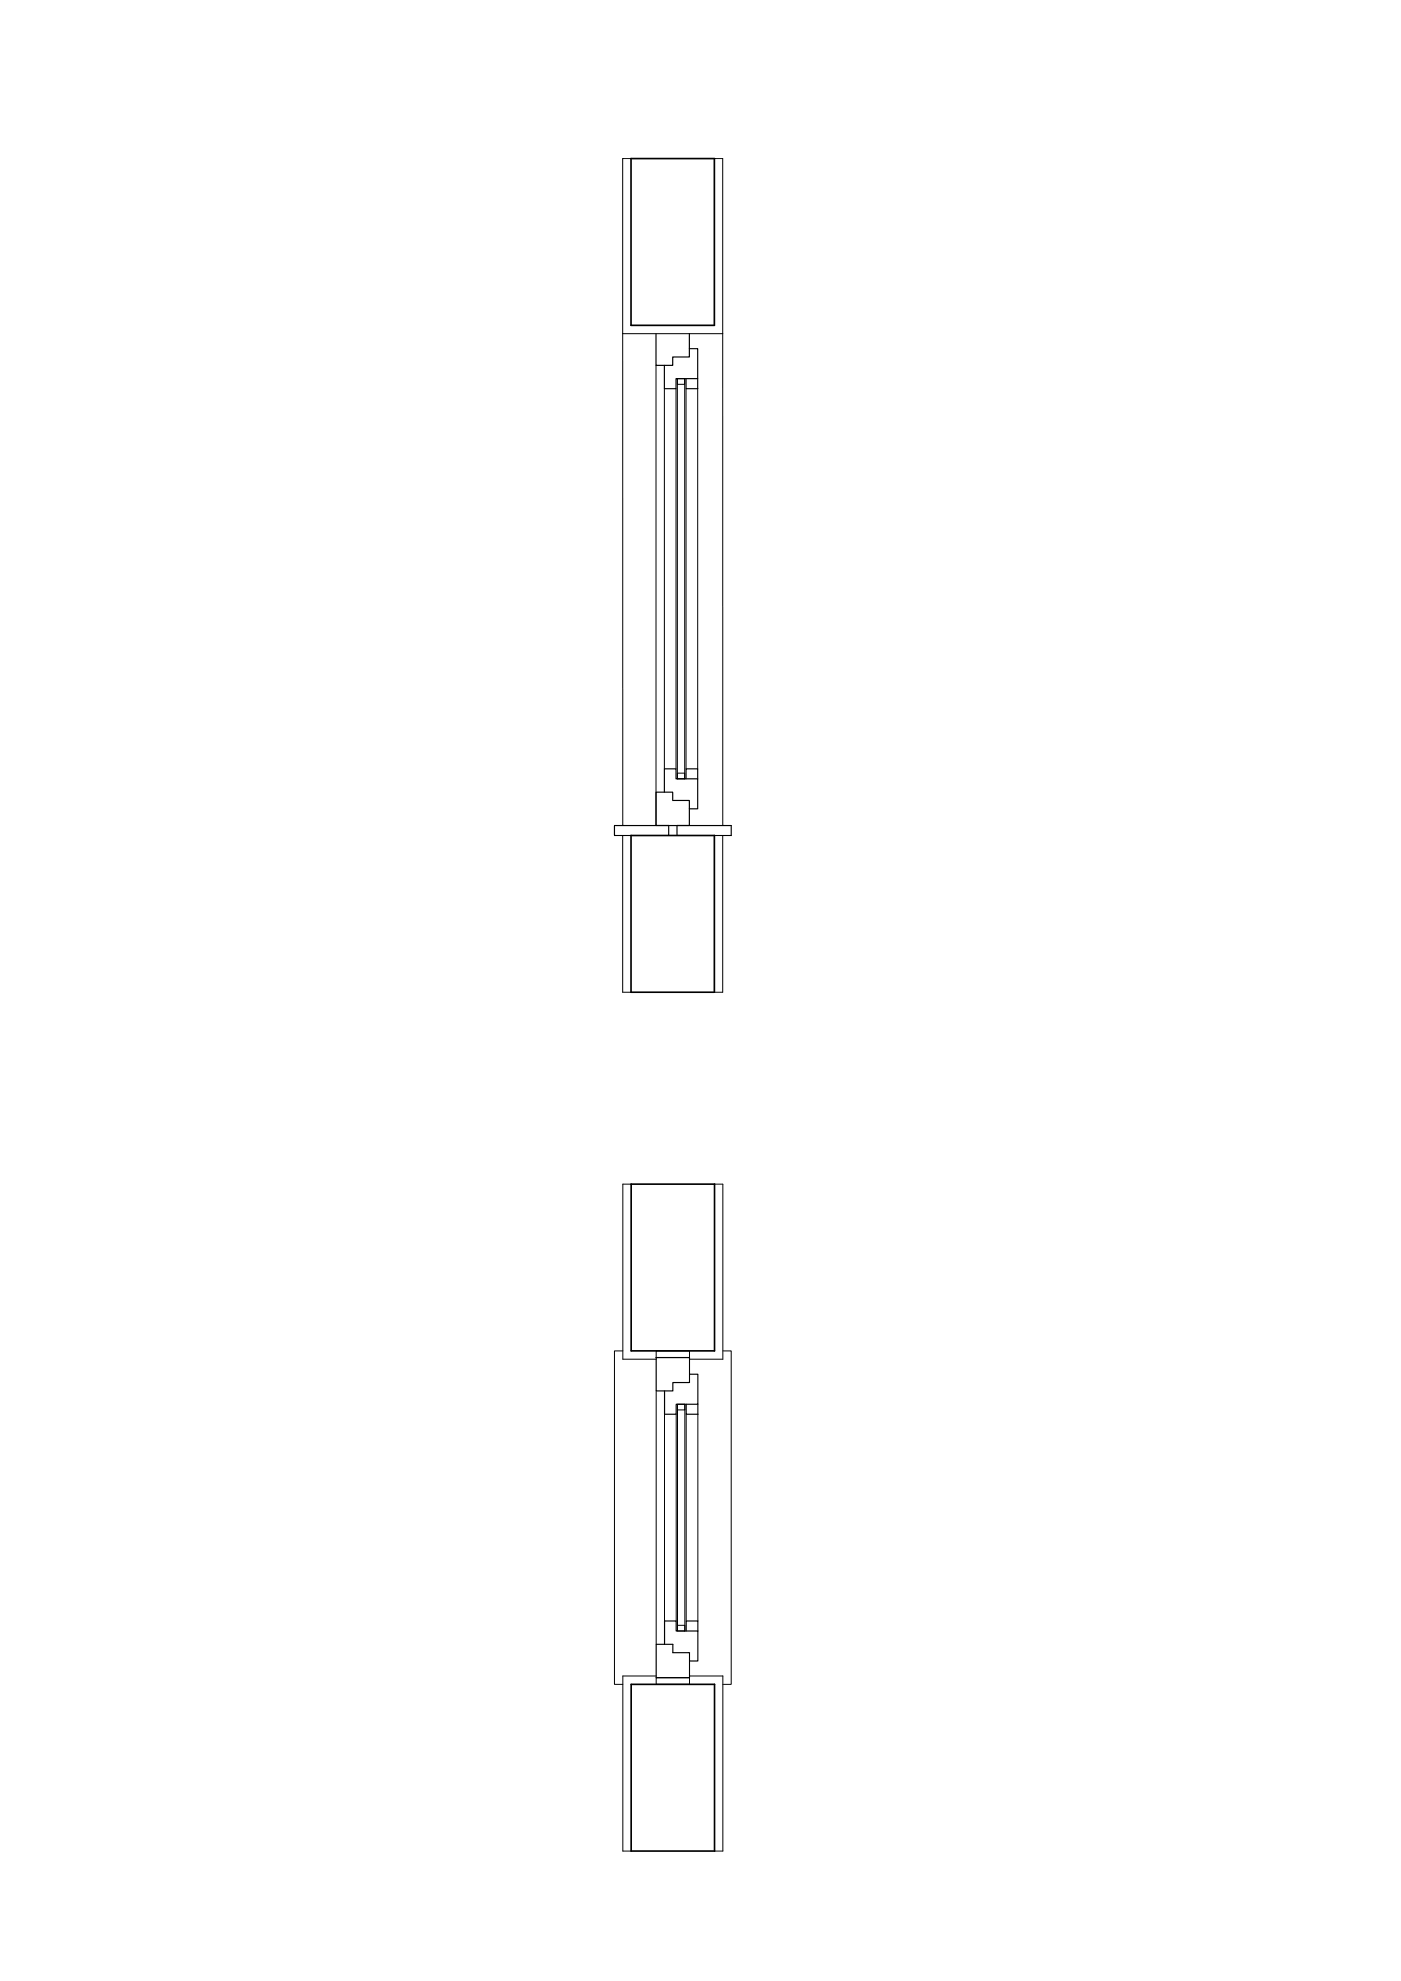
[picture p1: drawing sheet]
<svg xmlns="http://www.w3.org/2000/svg" width="420mm" height="594mm" viewBox="0 0 420 594" stroke-linecap="round" stroke-linejoin="round" font-family="sans-serif">
<!-- layer: Layer1 -->
<path d="M189.2 47.6h25v50h-25zM189.2 250.6h25v47h-25zM189.3 355.1h25v50h-25zM189.3 505.1h25v50h-25z" fill="none" stroke="#000" stroke-width=".5"/>
<!-- layer: vetr -->
<g fill="none" stroke="#000" stroke-width=".3">
<path d="M189.2 47.6h-2.5v52.5h30v-52.5h-2.5M202.7 116.6v114M203.1 113.6h2.2v120v-1.7h-2.2v1.7zM203.1 113.6v1.7h2.2v-1.7M205.7 116.6v114M186.7 250.6v47h2.5M216.7 250.6v47h-2.5M189.3 355.1h-2.5v52.5h10M214.3 355.1h2.5v52.5h-10M202.8 424.1v62M203.2 421.1h2.2v1.7h-2.2zM203.2 421.1v68"/>
<path d="M205.4 421.1v68M205.8 424.1v62M203.2 487.4h2.2v1.7h-2.2zM196.8 502.6h-10v52.5h2.5M206.8 502.6h10v52.5h-2.5"/>
</g>
<!-- layer: Layer2 -->
<path d="M189.2 250.6h-4.9v-3h16.2v3M203 250.6v-3h16.3v3h-5.1" fill="none" stroke="#000" stroke-width=".35"/>
<!-- layer: proie -->
<path d="M186.7 100.1l.1 147.5M196.7 109.6v138h10M199.2 116.6v114M209.2 116.6v114M216.7 100.1l.1 147.5M186.8 405.1h-2.5v100h2.5M196.8 417.1v76M216.8 405.1h2.5v100h-2.5M199.3 424.1v62M209.3 424.1v62" fill="none" stroke="#000" stroke-width=".3"/>
<!-- layer: tela -->
<path d="M196.8 405.1h10v2h-10zM196.8 503.1h10v2h-10z" fill="none" stroke="#000" stroke-width=".3"/>
<!-- layer: tela2 -->
<path d="M196.7 100.1v9.5h5v-2.5h5v-7M205.7 113.6v3h3.5v-3M206.7 104.6h2.5v9h-6.5v3h-3.5v-7M196.7 237.6h5v2.5h5v7.5h-10zM199.2 237.6v-7h3.5v3h6.5v9h-2.5M205.7 233.6v-3h3.5v3M196.8 407.1h10v7.5h-5v2.5h-5zM206.8 412.1h2.5v9h-6.5v3h-3.5v-7M205.8 421.1v3h3.5v-3M196.8 493.1h5v2.5h5v7.5h-10zM199.3 493.1v-7h3.5v3h6.5v9h-2.5M205.8 489.1v-3h3.5v3" fill="none" stroke="#000" stroke-width=".35"/>
<!-- layer: Layer4 -->
<path d="M203.1 233.6h2.2" fill="none" stroke="#000" stroke-width=".35"/>
</svg>
